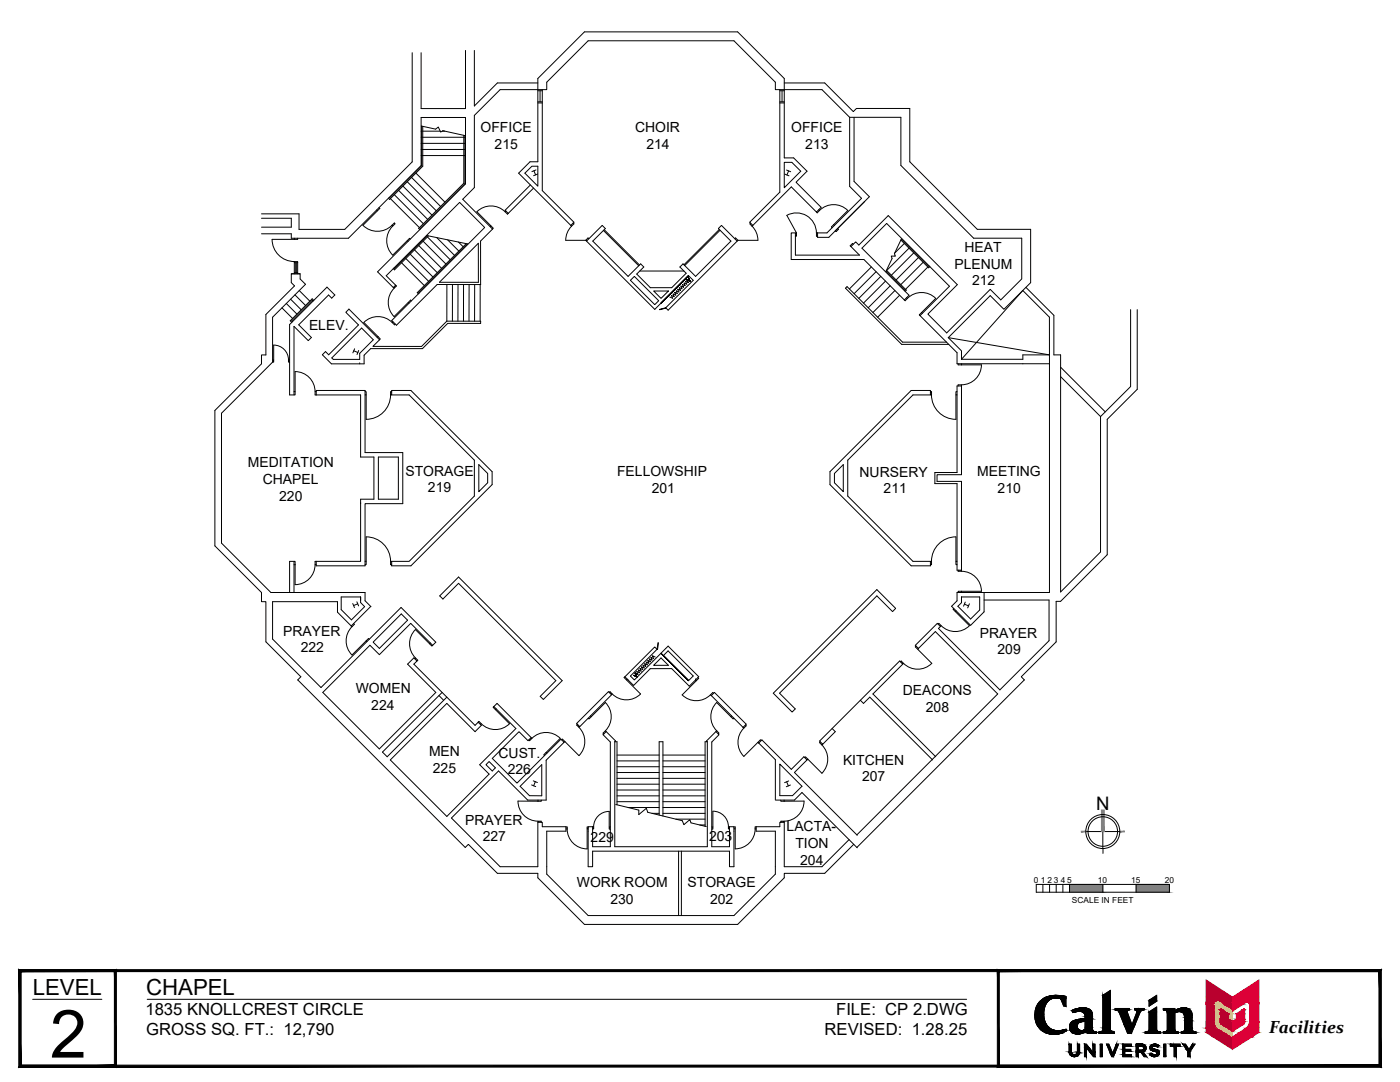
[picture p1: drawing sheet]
<svg xmlns="http://www.w3.org/2000/svg" width="279mm" height="216mm" viewBox="0 0 279 216" stroke-linecap="round" stroke-linejoin="round" font-family="sans-serif">
<defs><g id="words">
<text font-size="13.3" x="10" y="211">2</text>
<g font-size="4.4">
<text x="6.5" y="198.5">LEVEL</text>
<text x="29.2" y="198.5">CHAPEL</text>
</g>
<text font-size="3.7" x="218.8" y="161.6">N</text>
<text font-size="3.5" x="253.3" y="206.2">Facilities</text>
<g font-size="3.3">
<text x="29" y="202.5">1835 KNOLLCREST CIRCLE</text>
<text x="166.9" y="202.5">FILE: CP 2.DWG</text>
<text x="29.2" y="206.6">GROSS SQ. FT.: 12,790</text>
<text x="164.6" y="206.6">REVISED: 1.28.25</text>
</g>
<g font-size="2.8">
<text x="95.9" y="26.4">OFFICE</text>
<text x="98.7" y="29.7">215</text>
<text x="126.7" y="26.4">CHOIR</text>
<text x="129" y="29.8">214</text>
<text x="157.9" y="26.4">OFFICE</text>
<text x="160.7" y="29.7">213</text>
<text x="190.5" y="53.6">PLENUM</text>
<text x="192.5" y="50.3">HEAT</text>
<text x="194" y="56.9">212</text>
<text x="61.7" y="65.8">ELEV.</text>
<text x="49.4" y="93.2">MEDITATION</text>
<text x="80.9" y="94.9">STORAGE</text>
<text x="123.2" y="95.1">FELLOWSHIP</text>
<text x="171.5" y="95.1">NURSERY</text>
<text x="195" y="95.1">MEETING</text>
<text x="52.4" y="96.6">CHAPEL</text>
<text x="55.7" y="99.9">220</text>
<text x="85.4" y="98.2">219</text>
<text x="130.1" y="98.4">201</text>
<text x="176.3" y="98.4">211</text>
<text x="199.1" y="98.4">210</text>
<text x="56.5" y="126.8">PRAYER</text>
<text x="60" y="130.2">222</text>
<text x="195.6" y="127.2">PRAYER</text>
<text x="199.1" y="130.5">209</text>
<text x="71" y="138.3">WOMEN</text>
<text x="74.1" y="141.6">224</text>
<text x="180.2" y="138.7">DEACONS</text>
<text x="184.8" y="142.1">208</text>
<text x="85.6" y="150.9">MEN</text>
<text x="86.4" y="154.3">225</text>
<text x="99.5" y="151.2">CUST.</text>
<text x="101.3" y="154.5">226</text>
<text x="168.2" y="152.6">KITCHEN</text>
<text x="172" y="155.9">207</text>
<text x="92.8" y="164.6">PRAYER</text>
<text x="96.4" y="167.9">227</text>
<text x="117.9" y="167.9">229</text>
<text x="141.5" y="167.9">203</text>
<text x="157" y="165.9">LACTA-</text>
<text x="158.7" y="169.2">TION</text>
<text x="159.7" y="172.5">204</text>
<text x="115.1" y="177">WORK ROOM</text>
<text x="137.2" y="177">STORAGE</text>
<text x="121.8" y="180.3">230</text>
<text x="141.7" y="180.3">202</text>
</g>
<g font-size="1.7">
<text x="206.3" y="176.2">0</text>
<text x="207.7" y="176.2">1</text>
<text x="209" y="176.2">2</text>
<text x="210.3" y="176.2">3</text>
<text x="211.7" y="176.2">4</text>
<text x="213" y="176.2">5</text>
<text x="219.1" y="176.2">10</text>
<text x="225.8" y="176.2">15</text>
<text x="232.5" y="176.2">20</text>
<text x="213.9" y="180.1">SCALE IN FEET</text>
</g>
</g></defs>
<!-- layer: 0 -->
<g fill="none" stroke="#000" stroke-width=".2">
<path d="M206.8 176.5h26.6v1.5h-26.6zM208.1 176.5v1.5M209.5 176.5v1.5M210.8 176.5v1.5M212.1 176.5v1.5M213.4 176.5v1.5M216.7 165.9h6.8M220.1 165.9v3.4M220.1 176.5v1.5M226.7 176.5v1.5"/>
<circle cx="220.1" cy="165.9" r="3.4"/>
<circle cx="220.1" cy="165.9" r="2.95"/>
</g>
<g fill="#808080" stroke="#808080" stroke-width=".2">
<path d="M219.8 161.6v4.3h.6zM219.8 161.6h.6v4.3z"/>
<path d="M223.5 165.9v.1l.9-.1zM223.5 166l.9-.1v.1z"/>
<path d="M220 169.3l.2 .9v-.9zM220 169.3l.2 .9h-.2z"/>
<path d="M215.8 166h.9v-.1zM215.8 165.9h.9l-.9 .1z"/>
<path d="M226.7 176.5l6.7 1.5v-1.5zM226.7 176.5l6.7 1.5h-6.7z"/>
<path d="M213.4 176.5l6.7 1.5v-1.5zM213.4 176.5l6.7 1.5h-6.7z"/>
</g>
<!-- layer: A-WALL-FULL -->
<g fill="none" stroke="#000" stroke-width=".2">
<path d="M82.3 10.5v21.8l-13.5 13.5h-9.1v-3.1h-7.5M92.9 10.1v11.6h-8.9v-11.2M94.7 10.1v11l4.6-4.5h8M107.3 18.1h.9M107.8 18.1v2.2M108.2 17.9v20.1l6.3 6.3-.6 .7M155.6 18.1h.9M155.6 17.9v20.4l-6 6 .7 .7M156.1 18.1v2.2M156.5 16.6h8.1l5.7 5.7 .6-.7h10.7v10.7l13.4 13.5h10.7v10.6l-5.3 5.3-2.8-2.7-8.3 8.4M77.9 39.6l5.8 5.8M78.7 38.9l5.8 5.7"/>
<path d="M79.6 38l5.8 5.8M80.4 37.1l5.8 5.8M81.3 36.3l5.8 5.8M82.1 35.4l5.8 5.8M83 34.5l5.8 5.8M84 29.8h8.9M84 31h8.9M84 26.2h3.9M84 27.4h8.9M84 28.6h8.9M84.1 25.1l2.8 .7 .6-.5 .4 1.1 .5-.3 4.4 1v9.6l-8.9 8.9v.1M84.1 25.2v7.9l-6.3 6.4-.1-.1"/>
<path d="M84.4 25.2v8l-6.6 6.6-.3-.3M88.3 26.2h.5M92.6 27v9.6l-9.1 9 .3 .2M104.8 34.6l1.4-1.4h1.1v3.9zM105.9 36.9l-5.1 5.1 .6 .6M106.5 37.5l-5.1 5.1M106.6 34.1l.3 .8M107 33.9l-.8 .3M107.3 34.7l-.8 .4M107.3 20.3h.9M107.3 20.5h.9M155.6 20.3h.9"/>
<path d="M155.6 20.5h.9M156.5 32.4h1.5l1.8 1.8-3.3 3.3zM156.6 34.7l.9 .4M157 33.9l.8 .4M157.4 34.1l-.4 .8M169.6 23.4l-5.6-5.5h-9.3v-1.5l-8.2-8.3h-29.1l-8.3 8.3v1.5h-9.3l-5.1 5.1v14.4l-2.3 2.4 5.9 5.9M169.6 23.4h10.2v9.6l14.5 14.5h9.6v8.2l-4.2 4.1-2.1-2.1-8.7 8.7-3.7-3.7 5.9-5.9-13.8-13.8-5.9 5.9-.6-.6-1 .9M169.6 23.4v13.8l2.3 2.4-6.9 6.9h-2.1M170.4 23.4v12.8l3.1 3.1-8.1 8.1h-2.2v-.9M52.2 43.6h5.9v1.7h-5.9M52.2 46.7h5.9v.8h11.4l14.5-14.5v-9.6h8.9v13.3l-17.5 17.5 3.1 3.2M54.3 47.8a4.4 4.4 0 0 0 4.4 4.4"/>
<path d="M58 59.7l2.1 2.1M58.1 54.6h1.8M58.7 52.4v-.2h.7v.2M58.7 47.5v.3M58.7 52.4v2.2M58.7 54.4h.7M58.7 52.4h.7M58.9 58.8l2.1 2.1M59 52.4v2M59.1 52.4v2M59.4 47.5v.3h-5.1M59.4 52.4v2.2"/>
<path d="M59.7 58l2.1 2.1M62.6 59.9l-.3-.3-4.4 4.4 .3 .3M75.2 41.9l.1 .2-2.9 2.9a4.1 4.1 0 0 0 5.8 0M75.6 41.4l.2 .2-.5 .5M78.2 45l.5-.5 .2 .1-.5 .5zM78.4 45.1a4.1 4.1 0 0 0 0 5.8l3.3-3.4 .2 .2M78.6 57.5a4 4 0 0 0 0 5.7l3.3-3.3 .2 .1M80.1 52.4l4.6 4.6M81 51.6l4.5 4.5M81.3 48l.1 .2M81.9 50.7l4.5 4.6M82.7 49.9l4.6 4.5"/>
<path d="M83.6 49l4.5 4.5M84.4 48.1l4.6 4.6M85.2 47l8.2 1.7M85.2 47l-6.5 6.5h-.1M85.3 47.3l4.5 4.5M85.5 47.1l-6.8 6.7-.2-.2M87.2 47.4l3.5 3.6M89.2 56.8v7.3M89.3 47.9l2.3 2.2M90.3 56.8v7.3M91.4 56.8v7.3M91.5 48.3l.9 .9"/>
<path d="M92.5 56.8v7.3M93 48.6l-9.7 9.8 .2 .2M93.3 48.7l-9.7 9.7 .1 .1M93.6 56.8v7.3M94.7 56.8v7.3M95.2 42.3a4 4 0 0 1 5.6 0M95.2 42.3l2.8 2.8-.2 .1M95.5 48.5v7.8h-7.8zM95.8 56.8v7.3M95.9 56.8h-8.7l-8.1 8.1-.9-.9 18.5-18.6-5-5-14.6 14.6 1.9 1.9-.5 .5 .1 .1 .5-.4-.1-.2M98 45.1l.5 .5-.2 .1M98.3 45.7l-2.4 2.4v8.7"/>
<path d="M101 42.1l-.2 .2 .5 .4 .1-.1M114.1 45.1l-.9 1.3-.3 1.5 4 .1M114.4 44.5l.1 .2-.4 .4-10.6-10.5 2.3-2.3h1.5v-16.6l9.3-9.3h30.6l9.3 9.3v15.8h1.9l2.7 2.7-2.2 2.2 5 5-1 .9-5-5-7.8 7.8-.5-.4 .2-.2M116.9 48l.2 .1 3.1-3.1 .6 .6-2.5 2.5 7 7 2.6-2.4 .6 .6-1.4 1.4 2.7 2.7h4.3l2.8-2.9-1.2-1.2 .6-.6 2.5 2.4 7.1-7-2.5-2.5 .6-.6 3.1 3.1M117.1 48.1l13.6 13.6 6.7-6.7M117.5 47.6l-.1-.1-.5 .5M120.4 46l7.1 7M120.6 45.8l7 7.1M126.6 55.1l4.9 4.9-.8 .8-4.9-4.9zM127.7 54.1h8.8M130.5 58.1h2.9l-1.5 1.4zM137 55.8l.7 .3-.7-.3 .7 .3-.7-.3 .7 .3-.7-.3 .7 .3-.3-.7 .3 .7-.7-.3 .7 .3-.3-.7 .3 .7-.3-.7 .3 .7-.3-.7 .3 .7-.3-.7 .3 .7z"/>
<path d="M137.4 55l-5.5 5.5M137.4 55l.9 .9-5.4 5.5M137.4 55.4l.3 .7-.6-.3M137.4 55.5l.3 .6-.6-.3 .3 .6-.6-.3 .3 .6-.6-.2 .2 .5-.5-.2 .2 .5-.5-.2 .2 .5-.5-.2 .2 .6-.6-.3 .3 .6-.6-.3 .3 .6-.6-.3 .3 .6-.6-.3 .3 .6-.6-.2 .2 .5-.5-.2M143.5 45.8l-7 7M143.7 46l-7 7M146.7 47.6l.1-.1 .5 .5M147.3 48l-14 13.9-.4-.5M150.1 45.1l.9 1.3 .3 1.5-4 .1M158.7 47.1v3.8h12.8l-1.7-1.7M158.7 46.5h.3M159 46.5v.6h-.3v-.6h-.8v5.3h14.5l8.2 8.2 .5-.5-.2-.1"/>
<path d="M162.9 46.5a4 4 0 0 0-5.9-3.5l2 3.5M162.9 46.5v.6h.3M163.4 41.8l.2 .2-.5 .5-.2-.2M163.6 42a4 4 0 0 1 5.6 0l-2.8 2.8M166.4 44.8l-.5 .5 .2 .1M166.4 44.8l.1 .2M167.2 45.6l.1 .2-.4 .4-.2-.1M168.7 57.5l.3-.3 11.1 11.1h8.8M168.7 57.5l11.2 11.2h9.4M170.3 48.7l-.2-.1-.4 .4 .1 .2M173.9 53.3l-4.4 4.4M174.8 54.2l-4.3 4.4"/>
<path d="M175.8 55.1l-4.4 4.4M176.7 56.1l-4.4 4.4M176.8 54.2l3.8 3.7-.1 .1M176.9 53.9l4 4-.3 .2M177.7 57l-4.4 4.4M178.6 58l-4.4 4.4M179.5 58.9l-4.3 4.4M179.8 47.9l5.5 5.5 .3-.2M179.9 47.7l5.4 5.4 .1-.1M179.9 47.6l-1.4 3 .2 .5h-.8l.1 .5-1.2 2.6M180.5 59.8l.9-.9-9.4-9.4 5-4.9 12.5 12.5-5.9 5.9M180.5 48.6l-1.9 1.9"/>
<path d="M181.1 59.5a4 4 0 0 1 5.6 0l-2.8 2.9M181.4 49.5l-4.4 4.5M182.4 50.5l-4.5 4.4M183.3 51.4l-4.5 4.5M184.2 52.3l-4.4 4.5M185.2 53.3l-4.5 4.4M204.7 57.3l5.6 5.6v7.9h1.4v47.3l7.9-8v-27M54.4 72.3v-9l6.6-6.6-1.1-1v-1.1h-1.8v1.8l.7 .6-5.7 5.7v8.1h-.9v1.8l-9.3 9.3v27l9.3 9.3v1.9h.9v8l6.9 6.9-.6 .7 33.4 33.4 .7-.6 5.8 5.8h8v.9l9.3 9.3h30.6l9.3-9.3v-.9h8.1l5.8-5.8M54.4 71.8h.2v.5h-.2M54.4 72.3l-10.2 10.2v25.9l9.9 9.8h18.8v1.7l1.1 1.2M56.3 61.4l2.1 2.1M57.1 60.6l2.2 2.1"/>
<path d="M57.6 71.8a2.96 2.96 0 0 0-3-2.9v2.9M57.8 71.8h-.2v.5h.2M58.9 78.1v.7h-1.1v-14l7.5-7.5 1.5 1.6-.6 .6-.6-.6-6 5.9 2.5 2.5-.6 .7-2.8-2.9v13.7M62.5 60.1l-.2-.2-4.1 4.1 .2 .2M62.9 78.1a4 4 0 0 0-4-4v4h-.2M63.1 78.8v-.9h9.8v12.4h7.5v10.2h-7.5v12.4h-9.8v-.9M63.1 78.1h-.2v.7h9.1v12.4h2.6v8.4h-2.6v12.4h-8.9M70.6 70l.8 .3M70.8 69.6l-.4 .8M71.6 69.9l-.4 .8M71.8 72.6h.1M72.2 65.5l2.3 2.3-2.7 2.7v1.2h-5.3l-.3-.3z"/>
<path d="M72.6 64.3a4 4 0 0 1 5.7 0M72.6 64.3l2.8 2.9M72.9 78.1h.2v.7h-.2M75.4 67.2l.5 .4-.2 .2M75.4 67.2l-.1 .1M77.9 78.8a4.9 4.9 0 0 1-4.8 4.9v-4.9M78.2 78.8h3.5l13 13v7.2l-13 13h-3.5M78.2 78.1h-.3v.7h.3v-.9h3.8l16.2 16.2v2.6l-16.2 16.2h-3.8v-.9h-.3v.7h.3M78.4 64.2l-.1 .1 .4 .5 .2-.1M81.5 60.4l.1 .1M89.2 64.1l-5.1 5h-9.7l1.3-1.3M89.2 64.1h6.7v.4h-6.5l-5.1 5.1h-10.3l-1.3 1.3v1.7h-6.6l-1.8-1.8 .7-.6 .6 .6 5.9-6-2.5-2.5 .6-.6 6.1 6.1"/>
<path d="M131.6 61.7l1.3-.2zM183.6 63l7.4 7.4v2.2h18.4M183.9 62.4l-.4 .4 .1 .2M183.9 62.4l.2 .1M185.7 78.1h.2v.7h-.2v-.9h-3.9l-16.2 16.2v2.6l16.2 16.2h3.9v-.9h.2v.7h-.2M185.7 78.8h-3.5l-13 13v7.2l13 13h3.5M185.9 78.8a4.9 4.9 0 0 0 4.9 4.9M189.3 67.4l2.6 2.6v1.7M189.3 67.4l20.1 3.4M190.8 78.8v4.9M191 78.1h-.2v.7h.2M191.2 72.6v.2h4.7a4 4 0 0 1-4 4"/>
<path d="M191.2 77v-.2h.7v.2M191.9 77h-.9v17.3h-4.4v2.2h4.4v17.3h.9v.2h-.7v-.2M191.9 77v17.7h-4.9v1.4h4.9v17.7M191.9 72.6v.2M204.1 72.6h.1M209.4 70.8v47.4h-18.4v1.7l-1.1 1.1 3.8 3.8 2.7-2.7v-3.9M209.4 70.8h-5.3v.9h-12.2M209.4 70.8v-7.5l-5.3-5.3-12.2 13.7M211.7 73.3l8.9 8.9M225.6 61.8v15.3l-6 6-7.9-7.9M227 61.8v15.9l-6 6v27l-9.3 9.3h-.9v8.1l-7 6.9 .6 .7M75.5 91.2h4v8.4h-4z"/>
<path d="M95.6 92.7l1.7 1.8v1.8l-1.7 1.8zM166.5 94.5l1.8-1.8v5.4l-1.8-1.8zM58.7 112v6.2M58.7 112.7h.2M58.9 112.7v-.7h-1.1v6.2M62.9 112.7a4 4 0 0 1-4 4v-4M63.1 112h-.2v.7h.2M68.1 119.1h3.9v1.1l.8 .9-2.7 2.6-2-2.1zM72 100.5h.1M72.9 112h.2v-4.9a4.9 4.9 0 0 1 4.8 4.9M73.1 112v.7h-.2M91.5 115.1l20.7 20.7-3.8 3.8-.6-.7 3.1-3.1-19.4-19.4-3.1 3.1-.6-.6z"/>
<path d="M175 117.6l3.8 3.8-.7 .6-3.1-3.1-19.4 19.4 3.1 3.2-.6 .6-3.8-3.8zM190.8 107.1a4.9 4.9 0 0 0-4.9 4.9M190.8 107.1v4.9M191 112h-.2v.7h.2M191.9 114a4 4 0 0 1 4 4h-4M191.9 118h-.7v.2M191.9 119.1h3.6v2.6l-1.8 1.8-2.5-2.5 .7-.7zM191.9 118v.2M196.4 119.7h13v8.1l-9.9 9.9-12.2-12.3 .5-.5-.4-.5-.2 .1M70.1 124.9l-2.7-2.7v-2.1h-13v7.4l9.7 9.7 15.9-16 7 6.9-.8 .8-.5-.5M70.2 125.1a4 4 0 0 0 0 5.6l2.9-2.8M70.4 120.4l.3 .8"/>
<path d="M70.6 124.4l.1 .2-.4 .5-.2-.2M71.2 120.1l.4 .8M71.4 120.5l-.8 .3M73.7 127.6l-.2-.2-.4 .5 .1 .1M74 121l-3.9 3.9M80.1 122.5l1.2 1.3-5.6 5.6-1.2-1.3zM82.8 131.4l.1-.1 .5 .4-.2 .2M85.7 128.4l-2.8-2.8a4 4 0 0 0 0 5.7M85.9 128.3l-.2 .1M86.3 128.8l-4.3-4.4-6.3 6.2-1.9-1.8-9.4 9.4 11.3 11.2 11.3-11.2-5.7-5.7 1.3-1.2 .6 .6-.6 .6 12.2 12.2 .6-.6 .7 .6-1.3 1.3-5.6-5.6-11.3 11.2 11.3 11.3 8.4-8.4-1.9-1.9 7.3-7.2-4.4-4.4 .6-.6 6.8 6.8M87.6 138.8l.9 .9M88.2 138.2l-11.9 11.9 1 .9 11.9-11.9"/>
<path d="M121.6 138.2l.1-.2 .5 .5-.2 .1-.6-.6-6.3 6.4 .6 .6-.2 .1-.4-.4 .1-.2M122 138.6l-6.3 6.4M124.7 135l-.1 .2 .4 .5M125.2 135.5l-.2 .2 2.8 2.8a4 4 0 0 1-5.6 0M125.3 135.7h.1M126.5 134.8l.6 .3M126.8 134.3l.2 .6-.2-.6 .5 .3M129.7 133.4h4.3l3.6 3.5 1.2-1.2M129.8 133.4l-3.4 3.4-1.7-1.8M130.5 132.8l1.4-1.5 1.5 1.5zM130.8 131.1l-.6-.2 .3 .5-.6-.2 .2 .5-.5-.2 .2 .5-.5-.2 .2 .6-.5-.3 .2 .6-.6-.3 .3 .6-.6-.3 .3 .6-.6-.3 .3 .6-.6-.2 .3 .5-.6-.2 .2 .5-.5-.2 .2 .6-.5-.3 .2 .6M131.1 129.6l-.4-.5-6 5.9"/>
<path d="M131.1 129.6l-5.3 5.3 .8 .8 6.7-6.8 6.1 6.1-.6 .7M131.3 128.2l-.2 1.4M131.4 128.3l-.3 1.3M131.9 130.4l5.5 5.4zM132.4 130.8l.9-.9 5 5-.9 .9M138.8 135.7h.1M139 135.8l-2.9 2.8a4 4 0 0 0 5.7 0M139.3 135.2l.1 .2-.4 .4-.2-.1M141.9 138.8l.7-.6 6.3 6.3-.6 .7M142 138.8l6.3 6.3M142.4 138.3l-.1-.1-.5 .5 .1 .1M171.7 139.7l.6 .7 1.3-1.3 12.5 12.5"/>
<path d="M179.7 132.1l.2-.2 .4 .5-.1 .1-.7-.6-15.9 16 .6 .6 2.5-2.5-.6-.6M180.2 132.5l-6 6 12.5 12.5M182.8 128.9l-.1 .2 .4 .5M183.3 129.4l-.2 .2 2.9 2.8a4 4 0 0 1-5.7 0M187.7 125l-.6-.6-4.4 4.4 .6 .6 3.4-3.4 12.4 12.5-28.1 28.1M190.3 121.4l-.1 .2 .5 .4M190.7 122l2.8 2.8a4 4 0 0 1-5.7 0M190.8 121.9l-.1 .1M192.5 120.6l.8 .3M192.6 120.1l-.3 .9M193.5 120.5l-.4 .8M204.4 135.7l-33.4 33.4"/>
<path d="M95.4 144.1l.2-.2 .5 .5-.2 .2M96 144.4a4 4 0 0 0 5.7 0M97.6 152l1.3 1.2-.7 .6-1.2-1.2zM98.6 141l-.2 .1 .5 .5M98.9 141.6l2.8 2.8M99 141.4l-.1 .2M103.8 156.9l4.3-4.3v6.2h-2.4zM105.5 147.6l.2 .2 .5-.5-.2-.1-.6 .6-1.8-1.8-5.4 5.3 5 5 8.8-8.8 .6 .6-3.6 3.6v7.9h-3.7l-5.8-5.8-9.4 9.4 9.7 9.7h7.5v-8.8M106.1 156.6l.8 .4M106.2 147.3a4 4 0 0 1 5.6 0l-2.8 2.8M106.4 155.8l.9 .3M106.8 156l-.3 .8"/>
<path d="M107.4 159.9l-4-.1a4 4 0 0 0 3.9 4.1M107.4 159.6v.3M108 159.7v.2h-.6M109 150.1l-.5 .5 .2 .2M109 150.1l.1 .2M112.1 147.6l.2-.1 .4 .5M112.7 148l-.1 .1M115.5 145.1a4 4 0 0 1 0 5.7l-2.8-2.8M117.8 142.8l.2 .2M118 143l2.8-2.8a4 4 0 0 1 0 5.6M118 143l-.5 .5-.1-.2M120.5 146.5l-.1-.2 .4-.5 2.1 2-.2 .2"/>
<path d="M121 146l-.6 .6 1.4 1.5v20.9h-3.5v-4M122.7 148v21h18.5v-21M122.7 148h.4v12.6M123.1 160h8.5M123.1 158.8h8.5M123.1 157.6h8.5M123.1 156.5h8.5M123.1 155.3h8.5M123.1 154.1h8.5M123.1 153h8.5M123.1 151.8h8.5M123.1 150.7h8.5"/>
<path d="M132.3 160h8.4M132.3 158.8h8.4M132.3 157.6h8.4M132.3 156.5h8.4M132.3 155.3h8.4M132.3 154.1h8.4M132.3 153h8.4M132.3 151.8h8.4M132.3 150.7h8.4M142.9 146l.6 .6-1.5 1.5v20.9h3.6v-4M143 145.8l.5 .5-.2 .2M143 145.8l-2 2 .2 .2h-.5v16.9"/>
<path d="M145.8 143l-2.8-2.8a4 4 0 0 0 0 5.6M145.8 143l.5 .5 .2-.2M146 142.8l-.2 .2M148.4 145.3a4 4 0 0 0 0 5.6l2.9-2.8 .1 .2M148.8 144.7l.1 .1-.4 .5-.2-.2M151.4 148.3l.7-.7 5.8 5.9 2.5-2.5 .7 .6-2.6 2.5 12.6 12.6M151.4 148.3l3.3 3.3v8M151.9 147.8l-.2-.2-.4 .5M154.9 159.6h3.6l1.6-1.5 11 11.1M155.6 152.5l4.5 4.4-1.9 1.9h-2.6zM155.8 159.7v.2h.7M156.5 159.9l4-.1a4 4 0 0 1-4 4.1"/>
<path d="M156.5 159.6v.3M157 156l.3 .8M157.4 155.8l-.8 .4M157.7 156.6l-.8 .4M160.6 151.2l.1-.2 .5 .5M161.2 151.5l2.8 2.8M161.2 151.5l-.1 .1M163.7 148l-.1 .2 .4 .5 .2-.2M164 148.7a4 4 0 0 1 0 5.6M108 164.1v-.2h-.7v.2h.9v.9h4.7v.9h-3.8v8.5l8.3 8.3h29.1l8.2-8.3v-8.5h-3.8v-.9h4.7v-.9h.9v-.2h-.6v.2M112.9 165h.3v.4M112.9 165.4h.3"/>
<path d="M113.2 165.4a4 4 0 0 0 4 4v-4M117.4 165h-.2v.4h.2M118.3 165h-.9v7.9h.9v-3.1h27.3v3.1h.9v-7.9h-.9M118.3 165h.2v.4h-.2M118.5 165a3.1 3.1 0 0 1 3.1-3.1v3.1M121.8 165h-.2v.4h.2M122.9 160.5l4.6 1.1v.9l1.5-1.2 .3 .8 6.9 1.7 .3 .7 1.2-1 .2 .7 3 .7M125.3 161.1h6.3M130.1 162.3h1.5M131.6 162.6v-14.6h.7v14.8M132.3 162.3h8.4M132.3 161.1h8.4"/>
<path d="M134.9 163.4h5.8M135.4 169.8v12.9M136 169.8v12.9M139.7 164.6h1M142 165h.3v.4h-.3M142.3 161.9a3.1 3.1 0 0 1 3.1 3.1M142.3 161.9v3.1M145.6 165h-.2v.4h.2M146.5 165h.2v.4h-.2M150.7 165.4a4 4 0 0 1-4 4v-4M150.7 165.4h.2M150.9 165h-.2v.4"/>
<path d="M156.5 164.1v8.8h7.5l5.4-5.4"/>
</g>
<!-- layer: A-TITL -->
<g fill="#000" stroke="#000" stroke-width=".2">
<path d="M210.5 198.6h.3zM220.1 198.6l1.5-1v1zM229.3 199.6h1.5v.2zM229.3 199.6l1.5-1v1zM210 206.4h.8zM212.5 205.5h.3zM214.1 202h.2zM214.2 210.8h.5zM214.8 210.4h.5zM214.9 206.3h.5zM216 201.9h1.9zM216 201.1h.4z"/>
<path d="M216.7 206h2.1zM220 205.7h1.7zM220.1 205.6h1.5zM229.2 205.8h1.7zM229.2 205.7h1.7zM230.3 208.4h.4zM230.8 210h.5zM229.3 201.9l1.5-1v1zM234.5 201.7h3.1zM236.2 201.1h.3z"/>
<path d="M207.5 199.9l1.5 .1 .1-.1zM207.5 199.9l1.5 .1h-1.6z"/>
<path d="M207.6 199.8h1.5zM207.5 199.9h1.6z"/>
<path d="M207.7 199.7l1.4 .1 .2-.1zM207.7 199.7l1.4 .1h-1.5z"/>
<path d="M207.8 199.6h1.5zM207.7 199.7h1.6z"/>
<path d="M208 199.5l1.3 .1 .2-.1zM207.8 199.6l.2-.1 1.3 .1z"/>
<path d="M208 199.4h1.6zM208 199.5h1.5z"/>
<path d="M208.1 199.3h1.7zM208 199.4h1.6z"/>
<path d="M208.3 199.2l1.5 .1 .2-.1zM208.1 199.3l.2-.1 1.5 .1z"/>
<path d="M208.3 199.2h1.8zM208.3 199.2h1.7z"/>
<path d="M208.4 199.2h1.9zM208.3 199.2h1.8z"/>
<path d="M208.5 199.1h2zM208.4 199.2h1.9z"/>
<path d="M208.5 199.1h2.3zM208.5 199.1h2.3z"/>
<path d="M208.5 199.1h2.3zM208.5 199.1h2z"/>
<path d="M210.8 199.1h1.9zM210.8 199.1h1.9z"/>
<path d="M210.5 198.6h.8zM210.2 198.6h1.1z"/>
<path d="M210.2 198.6h1.1zM210.2 198.6h1.1z"/>
<path d="M210.2 198.6l1.5 .1zM210 198.7h1.7z"/>
<path d="M210 198.7h1.8zM209.9 198.7h1.9z"/>
<path d="M209.9 198.7h2.3zM209.6 198.7h2.6z"/>
<path d="M209.6 198.7l2.8 .1zM209.5 198.8h2.9z"/>
<path d="M209.5 198.8h3.2zM209.2 198.8h3.5z"/>
<path d="M209.2 198.8l3.5 .1zM209.1 198.9h3.6z"/>
<path d="M209.1 198.9h3.6zM209.1 198.9h3.6z"/>
<path d="M209.1 198.9l3.6 .1zM208.8 199h3.9z"/>
<path d="M208.8 199l3.9 .1v-.1zM208.6 199.1l.2-.1 3.9 .1z"/>
<path d="M208.6 199.1h4.1zM208.5 199.1h4.2z"/>
<path d="M210.8 199.1l1.9 .1zM210.8 199.1l1.9 .1z"/>
<path d="M211.1 199.2h1.6zM211.1 199.2h1.6z"/>
<path d="M211.4 199.2l1.3 .1zM211.4 199.2l1.3 .1z"/>
<path d="M211.7 199.3l1 1.5v-1.5zM211.7 199.3l1 1.5h-.4z"/>
<path d="M220.1 198.6l1.5 6.3v-6.3zM220.1 198.6l1.5 6.3h-1.5z"/>
<path d="M229.3 199.6v.2h1.5zM229.3 199.8h1.5l-1.5 1z"/>
<path d="M3.8 212.9l271.4-.4h-271zM3.8 212.9l271.4-.4 .4 .4zM275.2 193.9v18.6l.4 .4zM275.2 193.9l.4-.4v19.4zM4.2 193.9h271l.4-.4zM3.8 193.5h271.8l-271.4 .4zM3.8 193.5l.4 19v-18.6zM3.8 193.5l.4 19-.4 .4z"/>
<path d="M3.8 212.9l19-.4h-18.6zM3.8 212.9l19-.4 .4 .4zM22.8 193.9v18.6l.4 .4zM22.8 193.9l.4-.4v19.4zM4.2 193.9h18.6l.4-.4zM3.8 193.5h19.4l-19 .4zM3.8 193.5l.4 19v-18.6zM3.8 193.5l.4 19-.4 .4z"/>
<path d="M199.4 212.5l-.4 .4 76.2-.4zM199 212.9l76.2-.4 .4 .4zM275.2 193.9v18.6l.4 .4zM275.2 193.9l.4-.4v19.4zM199.4 193.9h75.8l.4-.4zM199 193.5h76.6l-76.2 .4zM199 193.5l.4 19v-18.6zM199 193.5l.4 19-.4 .4z"/>
<path d="M206.6 201.9l1.7 .2v-.2zM206.6 201.9l1.7 .2h-1.7z"/>
<path d="M206.6 202.1l1.7 .2v-.2zM206.6 202.1l1.7 .2h-1.8z"/>
<path d="M206.5 202.3l1.8 .2v-.2zM206.5 202.3l1.8 .2h-1.8z"/>
<path d="M206.5 202.5l1.8 .1v-.1zM206.5 202.5l1.8 .1h-1.8z"/>
<path d="M206.5 202.6l1.8 .3v-.3zM206.5 202.6l1.8 .3h-1.8z"/>
<path d="M206.5 202.9l1.9 .1-.1-.1zM206.5 202.9l1.9 .1h-1.9z"/>
<path d="M206.6 201.7l1.7 .2v-.2zM206.6 201.7l1.7 .2h-1.7z"/>
<path d="M206.5 203l1.9 .2v-.2zM206.5 203l1.9 .2h-1.8z"/>
<path d="M206.6 201.5l1.7 .2 .1-.2zM206.6 201.5l1.7 .2h-1.7z"/>
<path d="M206.7 201.4h1.7zM206.7 201.4l1.7 .1z"/>
<path d="M206.6 203.2l1.8 .2v-.2zM206.6 203.2l1.8 .2h-1.8z"/>
<path d="M206.6 203.4l1.9 .2-.1-.2zM206.6 203.4l1.9 .2h-1.8z"/>
<path d="M206.7 201.2l1.7 .2v-.2zM206.7 201.2l1.7 .2h-1.7z"/>
<path d="M206.8 201.1h1.6zM206.8 201.1l1.6 .1z"/>
<path d="M206.7 203.6l1.8 .2v-.2zM206.7 203.6l1.8 .2h-1.8z"/>
<path d="M206.8 200.9l1.6 .2 .1-.2zM206.8 200.9l1.6 .2h-1.6z"/>
<path d="M206.7 203.8l1.9 .1-.1-.1zM206.7 203.8l1.9 .1h-1.9z"/>
<path d="M206.9 200.8l1.6 .1v-.1zM206.9 200.8l1.6 .1h-1.7z"/>
<path d="M206.7 203.9l2 .2-.1-.2zM206.7 203.9l2 .2h-1.9z"/>
<path d="M207 200.6l1.5 .2 .1-.2zM207 200.6l1.5 .2h-1.6z"/>
<path d="M207 200.5h1.7zM207 200.5l1.6 .1z"/>
<path d="M206.8 204.1l1.9 .1zM206.8 204.1l1.9 .1z"/>
<path d="M206.8 204.2l2 .1-.1-.1zM206.8 204.2l2 .1h-1.9z"/>
<path d="M207.2 200.3l1.5 .2 .1-.2zM207.2 200.3l1.5 .2h-1.7z"/>
<path d="M206.9 204.3l2 .2-.1-.2zM206.9 204.3l2 .2h-1.9z"/>
<path d="M207.2 200.3h1.6zM207.2 200.3h1.6z"/>
<path d="M207 204.5l1.9 .1zM207 204.5l1.9 .1z"/>
<path d="M207 204.6l2.1 .2-.2-.2zM207 204.6l2.1 .2h-2z"/>
<path d="M207.3 200.1l1.5 .2 .1-.2zM207.3 200.1l1.5 .2h-1.6z"/>
<path d="M207.4 200h1.6zM207.4 200l1.5 .1z"/>
<path d="M207.1 204.8h2zM207.1 204.8h2z"/>
<path d="M207.1 204.8l2.2 .2-.2-.2zM207.1 204.8l2.2 .2h-2z"/>
<path d="M207.3 205l2.1 .1zM207.3 205l2.1 .1z"/>
<path d="M207.4 205.1l2.1 .1zM207.4 205.1l2.1 .1z"/>
<path d="M207.4 205.2l2.4 .1-.3-.1zM207.4 205.2l2.4 .1h-2.2z"/>
<path d="M207.6 205.3h2.2zM207.6 205.3h2.2z"/>
<path d="M207.6 205.3l2.4 .2-.2-.2zM207.6 205.3l2.4 .2h-2.3z"/>
<path d="M210 206.4h.7zM210.1 206.4h.6z"/>
<path d="M207.7 205.5h2.6zM207.7 205.5h2.6z"/>
<path d="M207.8 205.5l2.6 .1zM207.8 205.5l2.6 .1z"/>
<path d="M207.9 205.6h2.7zM207.9 205.6h2.7z"/>
<path d="M207.9 205.6l3 .1zM207.9 205.6l3 .1z"/>
<path d="M208 205.7h3.2zM208 205.7h3.2z"/>
<path d="M209.8 206.3h1.3zM209.8 206.3l1 .1z"/>
<path d="M209.6 206.3h1.6zM209.6 206.3h1.5z"/>
<path d="M209.4 206.3h2zM209.4 206.3h1.8z"/>
<path d="M209.2 206.2h2.4zM209.2 206.2l2.2 .1z"/>
<path d="M209.1 206.2h2.6zM209.1 206.2h2.5z"/>
<path d="M208.8 206.1h3.1zM208.8 206.1l2.9 .1z"/>
<path d="M208.8 206.1h3.2zM208.8 206.1h3.1z"/>
<path d="M208.5 206l3.5 .1 .3-.1zM208.5 206l3.5 .1h-3.2z"/>
<path d="M208.2 205.8l4.1 .2 .3-.2zM208.2 205.8l4.1 .2h-3.8zM208.5 206h3.8zM208.5 206h3.8z"/>
<path d="M208.2 205.8h4.4zM208.2 205.8h4.4z"/>
<path d="M212.5 205.5h.3zM212.2 205.5h.6z"/>
<path d="M212.2 205.5l.6 .1zM212 205.6h.8z"/>
<path d="M212 205.6h.8zM211.6 205.6h1.2z"/>
<path d="M211.6 205.6l1.2 .1zM211.2 205.7h1.6z"/>
<path d="M211.2 205.7h1.6zM211.2 205.7h1.6z"/>
<path d="M208 205.7l4.6 .1 .2-.1zM208 205.7l4.6 .1h-4.4z"/>
<path d="M213.4 208.3l.4 1.6v-1.6zM213.4 208.3l.4 1.6h-.4z"/>
<path d="M213.4 209.9h.4zM213.4 209.9h.4z"/>
<path d="M213.4 209.9l.4 .1zM213.4 209.9l.4 .1z"/>
<path d="M213.4 210l.5 .1zM213.4 210l.5 .1z"/>
<path d="M213.4 210.1h.5zM213.4 210.1h.5z"/>
<path d="M213.4 210.1l.6 .1zM213.4 210.1l.6 .1z"/>
<path d="M213.5 210.2l.5 .1zM213.5 210.2l.5 .1z"/>
<path d="M213.5 210.3h.5zM213.5 210.3h.5z"/>
<path d="M213.5 210.3l.6 .1zM213.5 210.3l.6 .1z"/>
<path d="M213.5 210.4h.7zM213.5 210.4h.7z"/>
<path d="M214.2 210.8h.3zM214.3 210.8h.2z"/>
<path d="M213.6 210.4h.7zM213.6 210.4h.7z"/>
<path d="M213.6 210.4l.8 .1zM213.6 210.4l.8 .1z"/>
<path d="M213.6 210.5h.8zM213.6 210.5h.8z"/>
<path d="M214.1 202h.3zM214.1 202h.2z"/>
<path d="M214 201.9h.7zM214 201.9l.4 .1z"/>
<path d="M214.1 210.8h.6zM214.1 210.8h.6z"/>
<path d="M214 210.8h.9zM214 210.8h.7z"/>
<path d="M214.9 206.3h.4zM215 206.3h.3z"/>
<path d="M213.9 210.7h1zM213.9 210.7l1 .1z"/>
<path d="M213.5 204.7h1.5zM213.5 204.7h1.5z"/>
<path d="M213.5 204.7l1.5 .2v-.2zM213.5 204.7l1.5 .2h-1.5zM213.5 204.9h1.5zM213.5 204.9h1.5z"/>
<path d="M213.5 204.9l1.5 .2v-.2zM213.5 204.9l1.5 .2h-1.5z"/>
<path d="M215 210h.5zM215 210h.5z"/>
<path d="M213.5 204.5l1.5 .2v-.2zM213.5 204.5l1.5 .2h-1.5z"/>
<path d="M213.5 204.5h1.5zM213.5 204.5h1.5z"/>
<path d="M213.8 210.7h1.2zM213.8 210.7h1.1z"/>
<path d="M213.5 205.1h1.6zM213.5 205.1h1.6z"/>
<path d="M213.5 205.1l1.6 .1v-.1zM213.5 205.1l1.6 .1h-1.6z"/>
<path d="M214 201.8h1.1zM214 201.8l.7 .1z"/>
<path d="M213.6 204.4h1.5zM213.6 204.4h1.5z"/>
<path d="M213.6 204.4l1.4 .1 .1-.1zM213.6 204.4l1.4 .1h-1.5z"/>
<path d="M213.7 210.6h1.4zM213.7 210.6l1.3 .1z"/>
<path d="M213.5 205.2l1.6 .1zM213.5 205.2l1.6 .1z"/>
<path d="M213.5 205.3h1.7zM213.5 205.3h1.7z"/>
<path d="M213.6 204.3h1.5zM213.6 204.3l1.5 .1h-1.5z"/>
<path d="M213.6 204.2h1.6zM213.6 204.2l1.5 .1z"/>
<path d="M213.5 205.3l1.7 .1zM213.5 205.3l1.7 .1z"/>
<path d="M213.7 210.5h1.5zM213.7 210.5l1.4 .1z"/>
<path d="M213.7 204.2h1.5zM213.7 204.2h1.5z"/>
<path d="M213.5 205.4h1.8zM213.5 205.4h1.8z"/>
<path d="M213.6 210.5h1.6zM213.6 210.5h1.6z"/>
<path d="M214.5 210.4h.7zM214.4 210.5h.8z"/>
<path d="M213.5 205.4l1.8 .1zM213.5 205.4l1.8 .1z"/>
<path d="M214.7 210.4h.6zM214.5 210.4h.7z"/>
<path d="M213.7 204.1h1.6zM213.7 204.1l1.5 .1z"/>
<path d="M214.7 210.4h.6zM214.7 210.4h.6z"/>
<path d="M213.8 204.1h1.5zM213.8 204.1h1.5z"/>
<path d="M213.6 205.5h1.8zM213.6 205.5h1.8z"/>
<path d="M214.8 210.3h.5zM214.8 210.4h.5zM214.7 210.4h.6z"/>
<path d="M213.8 204h1.6zM213.8 204.1h1.5z"/>
<path d="M213.6 205.5h1.8zM213.6 205.5h1.8z"/>
<path d="M214.9 210.2h.5zM214.9 210.2l.4 .1h-.5z"/>
<path d="M214.9 210.2h.5zM214.9 210.2h.5z"/>
<path d="M214 201.8h1.4zM214 201.8h1.1z"/>
<path d="M215 210.1h.4zM215 210.1l.4 .1z"/>
<path d="M213.6 205.5l1.9 .1zM213.6 205.5l1.9 .1z"/>
<path d="M215 208.3l.5 1.6v-1.6zM215 208.3l.5 1.6h-.5z"/>
<path d="M215 209.9l.5 .1v-.1zM215 209.9l.5 .1h-.5z"/>
<path d="M215 210l.4 .1 .1-.1zM215 210l.4 .1h-.4z"/>
<path d="M214.7 206.3h.8zM214.7 206.3h.7z"/>
<path d="M214.7 206.3h.8zM214.7 206.3h.8z"/>
<path d="M213.6 205.6h2.1zM213.6 205.6h2.1z"/>
<path d="M213.9 204h1.7zM213.9 204h1.5h-1.6z"/>
<path d="M213.9 203.9h1.7zM213.9 203.9l1.7 .1z"/>
<path d="M214.5 206.2h1.2zM214.5 206.2l1 .1z"/>
<path d="M213.9 203.9h1.8zM213.9 203.9h1.7z"/>
<path d="M213.6 205.6h2.2zM213.6 205.6h2.2z"/>
<path d="M213.6 205.6h2.3zM213.6 205.6h2.3z"/>
<path d="M214.4 206.2h1.4zM214.4 206.2h1.3z"/>
<path d="M214.3 206.2h1.6zM214.3 206.2h1.5z"/>
<path d="M214 203.9h1.9zM213.9 203.9h1.8z"/>
<path d="M214.2 206.1h1.8zM214.2 206.1l1.7 .1z"/>
<path d="M214.1 206.1h2zM214.1 206.1h1.9z"/>
<path d="M214 206.1h2.2zM214 206.1h2.1z"/>
<path d="M214 203.8h2.2zM214 203.9h1.9z"/>
<path d="M213.9 206h2.4zM213.9 206h2.4z"/>
<path d="M213.9 206h2.4zM213.9 206l2.3 .1z"/>
<path d="M216 201.1h.5zM215.8 201.1h.7z"/>
<path d="M215.8 201.1h.8zM215.7 201.1h.9z"/>
<path d="M213.8 205.9h2.7zM213.8 205.9l2.5 .1z"/>
<path d="M214 203.8h2.6zM214 203.8h2.2z"/>
<path d="M215.7 201.1l1.1 .1zM215.4 201.2h1.4zM215.4 201.2h1.4zM215.4 201.2h1.4z"/>
<path d="M213.7 205.8h2.9zM213.7 205.8l2.8 .1z"/>
<path d="M215.4 201.2h1.6zM215.2 201.2h1.8z"/>
<path d="M216.4 208.3l1 .8-.6-.8zM216.4 208.3l1 .8h-1z"/>
<path d="M216.4 209.1l.4 1.8v-1.8zM216.4 209.1l.4 1.8h-.4z"/>
<path d="M215.2 201.2h1.8zM215.1 201.2h1.9z"/>
<path d="M215.1 201.2l2.1 .1zM214.9 201.3h2.3z"/>
<path d="M214.9 201.3h2.4zM214.7 201.3h2.6z"/>
<path d="M214.7 201.3l2.7 .1zM214.5 201.4h2.9z"/>
<path d="M216.8 209.1l1.3 .9-.7-.9zM216.8 209.1l1.3 .9h-.5z"/>
<path d="M214.5 201.4l3 .1zM214.3 201.5h3.2z"/>
<path d="M214.3 201.5h3.3zM214.2 201.5h3.4z"/>
<path d="M214.2 201.5l3.5 .1zM214 201.6h3.7z"/>
<path d="M214 201.6h3.7zM214 201.6h3.7z"/>
<path d="M214 201.6l3.8 .2-.1-.2zM214 201.6l3.8 .2h-3.8z"/>
<path d="M214 201.8h3.8zM214 201.8h3.8z"/>
<path d="M215.4 201.8h2.4zM215.4 201.8h2.4z"/>
<path d="M215.6 201.8l2.2 .1zM215.6 201.8l2.2 .1z"/>
<path d="M215.9 201.9h2zM215.9 201.9h2zM216 201.9h1.9z"/>
<path d="M216 201.9l1.9 .1zM216 201.9l1.9 .1z"/>
<path d="M216.2 202l1.7 .1zM216.2 202l1.7 .1z"/>
<path d="M216.3 202.1h1.6zM216.3 202.1h1.6z"/>
<path d="M216.3 202.1l1.7 .1-.1-.1zM216.3 202.1l1.7 .1h-1.6z"/>
<path d="M216.4 202.2h1.6zM216.4 202.2h1.6z"/>
<path d="M216.4 202.2l1.6 .1v-.1zM216.4 202.2l1.6 .1h-1.5z"/>
<path d="M216.5 202.3l1.5 .1zM216.5 202.3l1.5 .1z"/>
<path d="M216.5 205.2l1.5 .2v-.2zM216.5 205.2l1.5 .2h-1.5z"/>
<path d="M216.5 202.4l1.5 .1zM216.5 202.4l1.5 .1z"/>
<path d="M216.5 202.5l1.5 .2v-.2zM216.5 202.5l1.5 .2h-1.5z"/>
<path d="M216.5 205l1.5 .2v-.2zM216.5 205l1.5 .2h-1.5z"/>
<path d="M215.8 203.3l2.2 .1zM215.5 203.4h2.5z"/>
<path d="M215.5 203.4h2.5zM215.2 203.4h2.8z"/>
<path d="M215.2 203.4l2.8 .1zM214.9 203.5h3.1z"/>
<path d="M214.9 203.5h3.1zM214.7 203.5h3.3z"/>
<path d="M214.7 203.5l3.3 .1zM214.4 203.6h3.6z"/>
<path d="M214.4 203.6l3.6 .1v-.1zM214.2 203.7l.2-.1 3.6 .1z"/>
<path d="M214.2 203.7l3.8 .1zM214 203.8h4z"/>
<path d="M214 203.8h4zM214 203.8h4z"/>
<path d="M216.6 203.8l1.4 1.2v-1.2zM216.6 203.8l1.4 1.2h-1.5z"/>
<path d="M216.5 205.4h1.5zM216.5 205.4h1.5z"/>
<path d="M216.5 202.7l1.5 .1zM216.5 202.7l1.5 .1z"/>
<path d="M216.6 202.8l1.4 .1v-.1zM216.6 202.8l1.4 .1h-1.4z"/>
<path d="M216.6 202.9l1.4 .4v-.4zM216.6 202.9l1.4 .4h-1.4z"/>
<path d="M216.6 203.3h1.4zM216.2 203.3h1.8z"/>
<path d="M216.2 203.3h1.8zM215.8 203.3h2.2z"/>
<path d="M216.5 205.4l1.5 .1zM216.5 205.5h1.5z"/>
<path d="M216.5 205.5h1.6zM216.4 205.5h1.7z"/>
<path d="M216.4 205.5l1.7 .1zM216.3 205.6h1.8z"/>
<path d="M216.3 205.6h1.8zM216.2 205.6h1.9z"/>
<path d="M216.2 205.6h1.9zM216.1 205.6h2z"/>
<path d="M216.1 205.6h2zM216 205.6h2.1z"/>
<path d="M216 205.6h2.1zM215.9 205.6h2.2z"/>
<path d="M213.6 205.6h4.5zM213.6 205.6h4.5z"/>
<path d="M213.6 205.6l4.6 .1zM213.6 205.6l4.6 .1z"/>
<path d="M213.7 205.7h4.5zM213.7 205.7h4.5z"/>
<path d="M213.7 205.7h4.5zM213.7 205.7h4.5z"/>
<path d="M213.7 205.7l4.6 .1zM213.7 205.7l4.6 .1z"/>
<path d="M216.6 205.8h1.7zM216.6 205.8h1.7z"/>
<path d="M216.6 205.8h1.8zM216.6 205.8h1.8z"/>
<path d="M216.6 205.8l1.9 .1zM216.6 205.8l1.9 .1z"/>
<path d="M216.7 205.9h1.8zM216.7 205.9h1.8z"/>
<path d="M216.7 205.9h1.9zM216.7 205.9h1.9z"/>
<path d="M218.1 208.3l.4 1.7v-1.7zM218.1 208.3l.4 1.7h-.4z"/>
<path d="M217.6 210l.9 .9v-.9zM217.6 210l.9 .9h-.3z"/>
<path d="M216.7 205.9l2.1 .1zM216.7 205.9l2.1 .1zM216.7 206h2.1z"/>
<path d="M216.7 206h2.1zM216.7 206h2.1z"/>
<path d="M216.8 206l2 .1zM216.8 206l2 .1z"/>
<path d="M217 206.1l1.8 .1zM217 206.1l1.8 .1z"/>
<path d="M217.1 206.2h1.7zM217.1 206.2h1.7z"/>
<path d="M217.3 206.2h1.5zM217.3 206.2h1.5z"/>
<path d="M219.6 208.3l.4 2.6v-2.6zM219.6 208.3l.4 2.6h-.4z"/>
<path d="M220.8 208.3l1.2 1.9-.7-1.9zM220.8 208.3l1.2 1.9h-.4z"/>
<path d="M220.1 204.9l1.5 .2v-.2zM220.1 204.9l1.5 .2h-1.5z"/>
<path d="M220.1 205.1l1.5 .5v-.5zM220.1 205.1l1.5 .5h-1.5zM220.1 205.6h1.5zM220.1 205.6h1.5z"/>
<path d="M220.1 205.6h1.5zM220.1 205.6h1.5zM220.1 205.6h1.5z"/>
<path d="M220.1 205.6l1.5 .1zM220.1 205.6l1.5 .1z"/>
<path d="M220.1 205.7h1.5zM220.1 205.7h1.5z"/>
<path d="M220.1 205.7h1.5zM220.1 205.7h1.5zM220.1 205.7h1.5zM220.1 205.7h1.5z"/>
<path d="M220.1 205.7h1.5zM220.1 205.7h1.5z"/>
<path d="M220 205.7h1.7zM220 205.7h1.7z"/>
<path d="M220 205.7h1.7zM220 205.7h1.7zM220 205.7h1.7z"/>
<path d="M220 205.7h1.7zM220 205.7h1.7zM220 205.7h1.7zM220 205.7h1.7z"/>
<path d="M220 205.7l1.7 .1zM220 205.8h1.7z"/>
<path d="M220 205.8h1.7zM220 205.8h1.7z"/>
<path d="M220 205.8h1.7zM220 205.8h1.7z"/>
<path d="M220 205.8h1.8zM220 205.8h1.8z"/>
<path d="M220 205.8l2.4 .2-.6-.2zM219.3 206l.7-.2 2.4 .2z"/>
<path d="M219.3 206l3.1 .2v-.2zM219.3 206l3.1 .2h-3.1z"/>
<path d="M221.6 210.2l.6 .7 .3-.7zM221.6 210.2l.6 .7h-.3z"/>
<path d="M222.8 208.3l-.3 1.9 .7-1.9zM222.8 208.3l-.3 1.9h-.5z"/>
<path d="M224 208.8l.5 .6v-.6zM224 208.8l.5 .6h-.5z"/>
<path d="M224 209.8l.5 .6v-.6zM224 209.8l.5 .6h-.5z"/>
<path d="M223.1 201.6h1.8zM223.1 201.6h1.8z"/>
<path d="M223.1 201.6l1.8 .1zM223.1 201.6l1.8 .1z"/>
<path d="M223.1 201.7h1.8zM223.1 201.7h1.8z"/>
<path d="M223.2 201.7h1.7zM223.2 201.7h1.7z"/>
<path d="M223.2 201.7l1.7 .1zM223.2 201.7l1.7 .1z"/>
<path d="M223 201.6h1.9zM223 201.6h1.9z"/>
<path d="M223.3 201.8h1.6zM223.3 201.8h1.6z"/>
<path d="M223.3 201.8l1.6 .1zM223.3 201.8l1.6 .1z"/>
<path d="M223.3 201.9l2.6 2.6-1-2.6zM223.3 201.9l2.6 2.6h-1.5z"/>
<path d="M222.5 201.2l2.9 .3v-.3zM222.5 201.2l2.9 .3h-2.9z"/>
<path d="M222.5 201.5l2.4 .1 .5-.1zM222.5 201.5l2.4 .1h-1.9z"/>
<path d="M224 209.4l1.7 .4v-.4zM224 209.4l1.7 .4h-1.7z"/>
<path d="M224 208.3l1.8 .5v-.5zM224 208.3l1.8 .5h-1.8z"/>
<path d="M224 210.4l1.8 .5v-.5zM224 210.4l1.8 .5h-1.8z"/>
<path d="M224.4 204.5l1.4 1.7 .7-1.7zM224.4 204.5l1.4 1.7h-.8z"/>
<path d="M226.7 208.8l.5 .8v-.8zM226.7 208.8l.5 .8h-.5z"/>
<path d="M226.7 210l.5 .9v-.9zM226.7 210l.5 .9h-.5z"/>
<path d="M226.9 201.9l-.4 2.6 1.1-2.6zM226.9 201.9l-.4 2.6h-.6z"/>
<path d="M226.9 201.8h.7zM226.9 201.8l.7 .1z"/>
<path d="M227 201.8h.6zM227 201.8h.6z"/>
<path d="M227 201.7h.7zM227 201.7l.6 .1z"/>
<path d="M227 201.7h.7zM227 201.7h.7z"/>
<path d="M227 201.7h.8zM227 201.7h.7z"/>
<path d="M227 201.6h.8zM227 201.6l.8 .1z"/>
<path d="M227 201.6h.8zM227 201.6h.8z"/>
<path d="M226.7 208.3l1.3 .1zM226.7 208.3l1.3 .1z"/>
<path d="M226.7 208.4h1.5zM226.7 208.4h1.5z"/>
<path d="M226.7 209.9l1.5 .1zM226.7 209.9l1.5 .1z"/>
<path d="M226.7 208.4l1.6 .1zM226.7 208.4l1.6 .1z"/>
<path d="M227.7 210l1.1 .9-.6-.9zM227.7 210l1.1 .9h-.5z"/>
<path d="M226.7 209.8h1.6zM226.7 209.8l1.5 .1z"/>
<path d="M226.7 208.5l1.7 .1zM226.7 208.5l1.7 .1z"/>
<path d="M226.4 201.2l2 .3v-.3zM226.4 201.2l2 .3h-2z"/>
<path d="M226.4 201.5l1.4 .1 .6-.1zM226.4 201.5l1.4 .1z"/>
<path d="M226.7 209.8h1.7zM226.7 209.8h1.6z"/>
<path d="M226.7 208.6l1.8 .1zM226.7 208.6l1.8 .1h-1.8z"/>
<path d="M226.7 209.6l1.7 .2 .1-.2zM226.7 209.6l1.7 .2h-1.7z"/>
<path d="M226.7 208.7l1.9 .1-.1-.1zM226.7 208.7l1.9 .1h-1.9z"/>
<path d="M226.7 209.6h1.9zM226.7 209.6h1.8z"/>
<path d="M228 209.6h.6zM227.9 209.6h.7z"/>
<path d="M227.9 209.6h.7zM227.2 209.6h1.4z"/>
<path d="M228 209.5h.6zM228 209.6h.6z"/>
<path d="M227.9 208.8h.7zM227.9 208.8h.7z"/>
<path d="M228.1 209.5h.5zM228 209.5h.6z"/>
<path d="M228 208.8h.6zM228 208.8h.6z"/>
<path d="M228 208.8h.6zM228 208.8h.6z"/>
<path d="M228.1 209.5h.5zM228.1 209.5h.5z"/>
<path d="M228.1 208.8l.6 .1zM228.1 208.8l.6 .1z"/>
<path d="M228.2 209.4h.4zM228.2 209.4l.4 .1z"/>
<path d="M228.1 208.9h.6zM228.1 208.9h.6z"/>
<path d="M228.2 209.4h.5zM228.2 209.4h.5z"/>
<path d="M228.2 209.4h.5zM228.2 209.4h.4z"/>
<path d="M228.2 208.9h.5zM228.2 208.9h.5z"/>
<path d="M228.2 208.9l.5 .1zM228.2 208.9l.5 .1z"/>
<path d="M228.2 209l.5 .1zM228.2 209l.5 .1z"/>
<path d="M228.2 209.3h.5zM228.2 209.3l.5 .1z"/>
<path d="M228.3 209.1h.4zM228.3 209.1h.4z"/>
<path d="M228.3 209.1h.4zM228.3 209.1h.4z"/>
<path d="M228.3 209.1l.4 .1zM228.3 209.1l.4 .1z"/>
<path d="M228.3 209.2h.4zM228.3 209.2h.4z"/>
<path d="M228.3 209.2h.4zM228.3 209.2l.4 .1z"/>
<path d="M229.7 210.2l.2 .1zM229.7 210.2l.2 .1h-.3z"/>
<path d="M229.6 210.3l.5 .1zM229.6 210.3l.5 .1h-.6z"/>
<path d="M229.5 208.9l.5 .1zM229.5 208.9l.5 .1z"/>
<path d="M229.5 209h.5zM229.5 209h.5z"/>
<path d="M229.5 209l.5 .1zM229.5 209l.5 .1z"/>
<path d="M229.5 209.1h.5zM229.5 209.1h.5z"/>
<path d="M229.5 209.1h.5zM229.5 209.1h.5z"/>
<path d="M229.5 209.1h.5zM229.5 209.1h.5z"/>
<path d="M229.5 208.9h.5zM229.5 208.9h.5z"/>
<path d="M229.5 209.1l.5 .1zM229.5 209.1l.5 .1z"/>
<path d="M229.6 208.9h.4zM229.6 208.9h.4z"/>
<path d="M229.6 208.9h.4zM229.6 208.9h.4z"/>
<path d="M229.5 209.2h.6zM229.5 209.2h.6z"/>
<path d="M229.5 209.2h.6zM229.5 209.2h.6z"/>
<path d="M229.5 210.4h.8zM229.5 210.4h.8zM229.5 210.4h.8zM229.5 210.4h.8z"/>
<path d="M229.6 208.8h.5zM229.6 208.8l.4 .1z"/>
<path d="M229.6 209.2l.5 .1zM229.6 209.2l.5 .1z"/>
<path d="M229.6 208.8h.5zM229.6 208.8h.5z"/>
<path d="M229.6 209.3h.6zM229.6 209.3h.6z"/>
<path d="M229.6 208.8h.6zM229.6 208.8h.6z"/>
<path d="M229.6 208.8h.6zM229.6 208.8h.5z"/>
<path d="M229.6 209.3h.6zM229.6 209.3h.6z"/>
<path d="M229.6 208.7h.6zM229.6 208.7l.6 .1z"/>
<path d="M229.6 209.3h.7zM229.6 209.3h.7z"/>
<path d="M229.5 210.4l.9 .1zM229.5 210.4l.9 .1z"/>
<path d="M229.6 209.3h.9zM229.6 209.3h.9z"/>
<path d="M229.6 208.7h.8zM229.6 208.7h.6z"/>
<path d="M229.5 210.5h1zM229.5 210.5h1z"/>
<path d="M230.4 208.3l.3 .1zM230.3 208.4h.4zM230.3 208.4h.4z"/>
<path d="M229.6 209.3l1.1 .1zM229.6 209.3l1.1 .1z"/>
<path d="M230.2 210.8h.4zM230.2 210.8h.4z"/>
<path d="M230.2 210.8h.4zM230.2 210.8l.2 .1z"/>
<path d="M230.3 208.4h.6zM230 208.4h.9z"/>
<path d="M229.6 209.4h1.1zM229.6 209.4h1.1z"/>
<path d="M229.6 209.4l1.3 .1zM229.6 209.4l1.3 .1z"/>
<path d="M230 210.8h.8zM230 210.8h.6z"/>
<path d="M230 210.8h.8zM230 210.8h.8z"/>
<path d="M229.3 201.9l1.5 3.7v-3.7zM229.3 201.9l1.5 3.7h-1.5z"/>
<path d="M229.3 205.6h1.5zM229.3 205.6h1.5z"/>
<path d="M229.3 205.6h1.5zM229.3 205.6h1.5z"/>
<path d="M229.3 205.6h1.5zM229.3 205.6h1.5z"/>
<path d="M229.3 205.6h1.6zM229.3 205.6h1.6z"/>
<path d="M229.3 205.6l1.6 .1zM229.3 205.6l1.6 .1z"/>
<path d="M229.3 205.7h1.6zM229.3 205.7h1.6z"/>
<path d="M229.3 205.7h1.6zM229.3 205.7h1.6z"/>
<path d="M229.3 205.7h1.6zM229.3 205.7h1.6z"/>
<path d="M229.3 205.7h1.6zM229.3 205.7h1.6zM229.3 205.7h1.6zM229.3 205.7h1.6z"/>
<path d="M229.3 205.7h1.6zM229.3 205.7h1.6zM229.2 205.7h1.7z"/>
<path d="M230 208.4h.9zM230 208.4h.9z"/>
<path d="M230 208.4l1.1 .1zM229.9 208.5h1.2z"/>
<path d="M229.2 205.7l1.7 .1zM229.2 205.7l1.7 .1zM229.2 205.8h1.7z"/>
<path d="M229.2 205.8h1.8zM229.2 205.8h1.8z"/>
<path d="M229.7 209.5h1.3zM229.7 209.5h1.3z"/>
<path d="M229.8 210.7h1.1zM229.8 210.7h1.2z"/>
<path d="M229.8 210.7h1.1zM229.8 210.7l1 .1z"/>
<path d="M229.7 209.5l1.4 .1zM229.7 209.5l1.4 .1z"/>
<path d="M229.2 205.8h1.8zM229.2 205.8h1.8z"/>
<path d="M229.2 205.8l2.4 .2-.6-.2zM228.5 206l.7-.2 2.4 .2z"/>
<path d="M230.9 208.9l.1 .1zM230.9 208.9h.2z"/>
<path d="M229.8 209.6h1.3zM229.8 209.6h1.3z"/>
<path d="M229.9 208.5h1.2zM229.8 208.5h1.3z"/>
<path d="M229.8 209.6h1.4zM229.8 209.6h1.4z"/>
<path d="M229.8 208.5l1.4 .1zM229.7 208.6h1.5z"/>
<path d="M229.6 210.6l1.4 .1 .1-.1zM229.6 210.6l1.4 .1h-1.2z"/>
<path d="M230.7 208.8h.5zM230.7 208.8l.4 .1z"/>
<path d="M229.9 209.6h1.3zM229.9 209.6h1.3z"/>
<path d="M230 209.6l1.2 .1zM230 209.6l1.2 .1z"/>
<path d="M230.6 208.8h.6zM230.6 208.8h.6z"/>
<path d="M230 209.7h1.2zM230 209.7h1.2z"/>
<path d="M230.4 208.7h.8zM230.4 208.7h.8z"/>
<path d="M230.5 208.7h.7zM230.5 208.7l.7 .1z"/>
<path d="M229.7 208.6h1.6zM229.7 208.6h1.6z"/>
<path d="M229.5 210.5l1.6 .1 .1-.1zM229.5 210.5l1.6 .1zM229.6 210.6h1.5zM229.6 210.6h1.5z"/>
<path d="M230.6 210.5h.6zM230.5 210.5h.7z"/>
<path d="M229.7 208.7h1.5zM229.7 208.7h1.5h-1.6z"/>
<path d="M230.3 209.7l1 .1zM230.3 209.7l1 .1z"/>
<path d="M230.4 209.8h.9zM230.4 209.8h.9z"/>
<path d="M230.7 210.4h.6zM230.6 210.5h.6z"/>
<path d="M229.7 208.6h1.6zM229.7 208.7h1.5z"/>
<path d="M230.7 210.4h.6zM230.7 210.4h.6z"/>
<path d="M230.7 210.4h.6zM230.7 210.4h.6z"/>
<path d="M230.8 210.4h.5zM230.7 210.4h.6z"/>
<path d="M230.7 209.8l.6 .1zM230.7 209.8l.6 .1z"/>
<path d="M230.7 209.9h.6zM230.7 209.9h.6z"/>
<path d="M230.8 210.3h.5zM230.8 210.3l.5 .1z"/>
<path d="M230.7 209.9h.6zM230.7 209.9h.6z"/>
<path d="M230.8 210.3h.5zM230.8 210.3h.5z"/>
<path d="M230.8 209.9l.5 .1zM230.8 209.9l.5 .1zM230.8 210h.5z"/>
<path d="M230.9 210.3h.4zM230.9 210.3h.4z"/>
<path d="M230.8 210h.6zM230.8 210h.6z"/>
<path d="M230.9 210.2h.4zM230.9 210.2l.4 .1z"/>
<path d="M230.9 210l.5 .1zM230.9 210l.5 .1z"/>
<path d="M230.9 210.1h.5zM230.9 210.1h.5z"/>
<path d="M230.9 210.1l.5 .1zM230.9 210.1l.5 .1z"/>
<path d="M230.9 210.2h.5zM230.9 210.2h.5z"/>
<path d="M230.9 210.2h.5zM230.9 210.2h.4z"/>
<path d="M230.9 210.1h.5zM230.9 210.1h.5z"/>
<path d="M228.5 206l3.1 .2v-.2zM228.5 206l3.1 .2h-3.1z"/>
<path d="M232.3 208.3l.4 2.6v-2.6zM232.3 208.3l.4 2.6h-.4z"/>
<path d="M232.2 201.2l2.3 .3v-.3zM232.2 201.2l2.3 .3h-2.3z"/>
<path d="M232.2 201.5l2.3 .2v-.2zM232.2 201.5l2.3 .2h-1.7z"/>
<path d="M232.8 201.7h1.7zM232.8 201.7h1.7z"/>
<path d="M232.9 201.7h1.6zM232.9 201.7h1.6z"/>
<path d="M232.9 201.7h1.6zM232.9 201.7h1.6z"/>
<path d="M232.9 202.1l1.6 3.5v-3.5zM232.9 202.1l1.6 3.5h-1.6z"/>
<path d="M232.9 205.6h1.6zM232.9 205.6h1.6z"/>
<path d="M232.9 205.6h1.6zM232.9 205.6h1.6z"/>
<path d="M232.9 205.6h1.6zM232.9 205.6h1.6z"/>
<path d="M232.9 205.6l1.6 .1zM232.9 205.6l1.6 .1z"/>
<path d="M232.9 205.7h1.6zM232.9 205.7h1.6z"/>
<path d="M232.9 205.7h1.6zM232.9 205.7h1.6z"/>
<path d="M232.9 205.7h1.6zM232.9 205.7h1.6z"/>
<path d="M232.9 205.7h1.6zM232.9 205.7h1.6z"/>
<path d="M232.9 205.7h1.6zM232.9 205.7h1.6zM232.9 205.7h1.6zM232.9 205.7h1.6z"/>
<path d="M232.9 205.7l1.6 .1zM232.9 205.8h1.6z"/>
<path d="M232.9 205.8h1.6zM232.9 205.8h1.6z"/>
<path d="M232.9 205.8h1.6zM232.8 205.8h1.7z"/>
<path d="M232.8 205.8h1.8zM232.8 205.8h1.8z"/>
<path d="M232.8 205.8h1.8zM232.8 205.8h1.8z"/>
<path d="M232.8 205.8h1.8zM232.8 205.8h1.8z"/>
<path d="M232.8 205.8l2.4 .2-.6-.2zM232.2 206l.6-.2 2.4 .2z"/>
<path d="M232.9 202l1.6 .1 .2-.1zM232.9 202l1.6 .1h-1.6z"/>
<path d="M234.3 208.8l.5 2.1v-2.1zM234.3 208.8l.5 2.1h-.5z"/>
<path d="M232.9 201.9h2zM232.9 201.9l1.8 .1z"/>
<path d="M232.9 201.9h2.3zM232.9 201.9h2z"/>
<path d="M232.2 206l3 .2v-.2zM232.2 206l3 .2h-3z"/>
<path d="M232.9 201.8h2.5zM232.9 201.8l2.3 .1z"/>
<path d="M233.6 208.3l1.9 .5v-.5zM233.6 208.3l1.9 .5h-1.9z"/>
<path d="M236.2 201.1h.4zM235.9 201.1h.7z"/>
<path d="M236.1 208.3l1.2 1.1-.7-1.1zM236.1 208.3l1.2 1.1h-.5z"/>
<path d="M235.9 201.1h.8zM235.9 201.1h.8z"/>
<path d="M235.9 201.1l1 .1zM235.6 201.2h1.3z"/>
<path d="M235.6 201.2h1.3zM235.6 201.2h1.3z"/>
<path d="M235.6 201.2l1.5 .1zM235.3 201.3h1.8z"/>
<path d="M235.3 201.3h1.8zM235.3 201.3h1.8z"/>
<path d="M235.3 201.3l2 .1zM235 201.4l.3-.1 2 .1z"/>
<path d="M235 201.4h2.3zM235 201.4h2.3z"/>
<path d="M235 201.4l2.5 .1-.2-.1zM234.7 201.5l.3-.1 2.5 .1z"/>
<path d="M234.7 201.5h2.8zM234.7 201.5h2.8z"/>
<path d="M234.7 201.5l2.9 .2-.1-.2zM234.5 201.7l.2-.2 2.9 .2zM234.5 201.7h3.1z"/>
<path d="M237 209.8l.5 1.1v-1.1zM237 209.8l.5 1.1h-.5z"/>
<path d="M234.5 201.7h3.1zM234.5 201.7h3.1z"/>
<path d="M232.9 201.7h4.7zM232.9 201.7h4.7z"/>
<path d="M232.9 201.7h4.7zM232.9 201.7h4.7z"/>
<path d="M232.9 201.7l4.8 .1zM232.9 201.7l4.8 .1z"/>
<path d="M232.9 201.8h4.8zM232.9 201.8h4.8z"/>
<path d="M232.9 201.8h4.8zM232.9 201.8h4.8z"/>
<path d="M232.9 201.8h4.8zM232.9 201.8h4.8z"/>
<path d="M235.4 201.8l2.3 .1zM235.4 201.8l2.3 .1z"/>
<path d="M235.6 201.9h2.1zM235.6 201.9h2.1z"/>
<path d="M235.6 201.9h2.1zM235.6 201.9h2.1z"/>
<path d="M235.7 201.9h2zM235.7 201.9h2z"/>
<path d="M235.7 201.9h2zM235.7 201.9h2z"/>
<path d="M235.8 201.9l2 .1zM235.8 201.9l2 .1z"/>
<path d="M235.9 202h1.9zM235.9 202h1.9z"/>
<path d="M236.8 209.4l.7 .4 .3-.4zM236.8 209.4l.7 .4h-.5z"/>
<path d="M236 202l1.8 .1zM236 202l1.8 .1z"/>
<path d="M236.1 202.1h1.7zM236.1 202.1h1.7z"/>
<path d="M236.1 202.1h1.7zM236.1 202.1h1.7z"/>
<path d="M236.1 202.1l1.7 .1zM236.1 202.1l1.7 .1z"/>
<path d="M236.2 202.2l1.7 .1zM236.2 202.2l1.7 .1z"/>
<path d="M236.3 202.3l1.6 .1zM236.3 202.3l1.6 .1z"/>
<path d="M236.3 202.4h1.6zM236.3 202.4h1.6z"/>
<path d="M236.3 202.4l1.6 .1v-.1zM236.3 202.4l1.6 .1h-1.6z"/>
<path d="M236.3 202.5l1.6 .1v-.1zM236.3 202.5l1.6 .1h-1.5z"/>
<path d="M236.4 202.6l1.5 .2v-.2zM236.4 202.6l1.5 .2h-1.5z"/>
<path d="M236.4 202.8l1.5 .3v-.3zM236.4 202.8l1.5 .3h-1.5z"/>
<path d="M236.4 203.1l1.5 .6v-.6zM236.4 203.1l1.5 .6h-1.5z"/>
<path d="M236.4 203.7l1.5 1.4v-1.4zM236.4 203.7l1.5 1.4h-1.5z"/>
<path d="M236.4 205.1l1.5 .2v-.2zM236.4 205.1l1.5 .2h-1.5z"/>
<path d="M236.4 205.3l1.5 .3v-.3zM236.4 205.3l1.5 .3h-1.5z"/>
<path d="M236.4 205.6h1.5zM236.4 205.6h1.5z"/>
<path d="M236.4 205.6l1.5 .1zM236.4 205.6l1.5 .1zM236.4 205.7h1.5zM236.4 205.7h1.5z"/>
<path d="M236.4 205.7h1.5zM236.4 205.7h1.5z"/>
<path d="M236.4 205.7h1.6zM236.4 205.7h1.6z"/>
<path d="M236.4 205.7h1.6zM236.4 205.7h1.6z"/>
<path d="M236.4 205.7h1.6zM236.4 205.7h1.6zM236.4 205.7h1.6zM236.4 205.7h1.6z"/>
<path d="M236.4 205.7h1.6zM236.4 205.7h1.6zM236.4 205.7h1.6zM236.4 205.7h1.6z"/>
<path d="M236.4 205.7l1.6 .1zM236.3 205.8h1.7z"/>
<path d="M236.3 205.8h1.7zM236.3 205.8h1.7z"/>
<path d="M236.3 205.8h1.8zM236.3 205.8h1.8z"/>
<path d="M236.3 205.8h1.8zM236.3 205.8h1.8z"/>
<path d="M236.3 205.8h1.9zM236.3 205.8h1.9z"/>
<path d="M236.3 205.8l2.4 .2-.5-.2zM235.7 206l.6-.2 2.4 .2z"/>
<path d="M238 208.3l-.2 1.1 .7-1.1zM238 208.3l-.2 1.1h-.5z"/>
<path d="M235.7 206l3 .2v-.2zM235.7 206l3 .2h-3z"/>
</g>
<g fill="none" stroke="#000" stroke-width=".2">
<path d="M6.5 199.4h13.8M29.4 199.4h163.5M209.7 199.3a3.8 3.8 0 0 0-1 4.9 2.6 2.6 0 0 0 2.5 1.5M209.9 198.7l-1.6 .5-1.1 1.1M210.8 198.6l1.9 .2v2h-.4l-.6-1.5M210.8 198.6l-.9 .1M211.7 199.3h.1M211.7 199.3l-1.1-.2-.9 .2M229.3 199.6l1.5-1v1.2l-1.5 1zM206.5 202.6a3.7 3.7 0 0 0 4.6 3.7M207.2 200.3a4 4 0 0 0-.7 2.3M211.2 205.7l1.6-.3v.3l-.8 .4-.9 .2"/>
<path d="M213.4 208.3h.4v1.6a.6 .6 0 0 0 .6 .5 .6 .6 0 0 0 .6-.5v-1.6h.5v1.7a1.06 1.06 0 0 1-1.1 .9 1.06 1.06 0 0 1-1-1zM213.5 204.5l.1 1 .6 .6M214.7 203.5l-.2 .1a1.43 1.43 0 0 0-1 .9M215.5 205.6h.4M215.5 205.6a.93 .93 0 0 1-.5-1.2 .93 .93 0 0 1 1.1-.6h.5l-.1 1.6-.6 .2M216.4 208.3h.4l1.3 1.7v-1.7h.4v2.6h-.3l-1.4-1.8v1.8h-.4zM218 205.2v.2M218 202.4a1.84 1.84 0 0 0-2.4-1.3l-1.6 .5 .1 .4 .9-.2a1.18 1.18 0 0 1 1.2 .3 1.18 1.18 0 0 1 .4 1.2l-1.9 .2M218 202.4v2.8M218 205.4a.73 .73 0 0 0 .8 .5v.3h-1.3l-.5-.1-.4-.3a2.22 2.22 0 0 1-2.4 .3M219.6 208.3h.4v2.6h-.4zM220.1 205.6l-.2 .2"/>
<path d="M220.1 205.6v-7l1.5-1v8l.8 .4v.2h-3.1v-.2l.7-.2M220.8 208.3h.5l.7 1.9 .8-1.9h.4l-1 2.6h-.3zM223.2 201.8l.1 .1M224 208.3h1.8v.5h-1.3v.6h1.2v.4h-1.2v.6h1.3v.5h-1.8zM226.7 208.3h1.2a.8 .8 0 0 1 .8 .7 .8 .8 0 0 1-.5 .9l.6 1h-.5l-.6-.9h-.5v.9h-.5zM227.6 201.8l-1.8 4.4h-.8l-1.7-4.3M227.8 201.6l-.2 .2M227.8 201.6l.6-.1v-.3h-2v.3l.6 .1-1.1 2.9-1-2.9 .5-.1v-.3h-2.9v.3l.8 .3M227.9 208.8a.4 .4 0 0 1 .4 .4 .4 .4 0 0 1-.4 .4h-.7v-.8h.7M229.3 201.9l1.5-1v4.7l.2 .2 .6 .2v.2h-3.1v-.2l.8-.4zM229.7 210.1l.6 .3h.4M230.7 209.8l.2 .3-.2 .3"/>
<path d="M231 209a.68 .68 0 0 0-1 0l.1 .2a1.29 1.29 0 0 1 1.3 .9 1.07 1.07 0 0 1-.9 .7 1.07 1.07 0 0 1-1-.4l.2-.2M231 209l.3-.4a1.02 1.02 0 0 0-1.8 .5 1.32 1.32 0 0 0 1.2 .8M232.3 208.3h.4v2.6h-.4zM233.6 208.3h1.9v.5h-.7v2.1h-.5v-2.1h-.7zM234.5 202.1v3.6l.7 .3v.2h-3v-.2l.6-.2M234.5 201.7v-.5h-2.3v.3l.6 .2 .1 .1v3.8l-.1 .2M235.4 201.8l-.9 .3M235.4 201.8a.98 .98 0 0 1 1 1.3v2.5M236.1 208.3h.5l.7 1.1 .7-1.1h.5l-1 1.5v1.1h-.5v-1.1zM236.9 201.2a2.93 2.93 0 0 0-2.4 .5M236.9 201.2a1.45 1.45 0 0 1 1 1.4v3M237.9 205.6l.2 .2 .6 .2v.2h-3v-.2l.7-.4"/>
</g>
<g fill="#b8002e" stroke="#b8002e" stroke-width=".2">
<path d="M240.7 195.5l5.3 3.5h-5.3z"/>
<path d="M243.3 200h2.7v.4z"/>
<path d="M240.7 206h3.9l1.4 .9z"/>
<path d="M243.6 201.4h.2z"/>
<path d="M243.8 204.4l2.2 .1z"/>
<path d="M240.7 199l5.3 1v-1zM240.7 199l5.3 1h-5.3z"/>
<path d="M243.1 200h2.9zM243.1 200h2.9z"/>
<path d="M240.7 200h2.3zM240.7 200h2.4z"/>
<path d="M243.1 200h2.9zM243.1 200h2.9z"/>
<path d="M240.7 200h2.3zM240.7 200h2.2z"/>
<path d="M243.2 200h2.8zM243.2 200h2.8z"/>
<path d="M240.7 200h2.2zM240.7 200h2.1z"/>
<path d="M240.7 200h2.1zM240.7 200l2.1 .1z"/>
<path d="M240.7 200.1h2.1zM240.7 200.1h2z"/>
<path d="M240.7 200.1h2zM240.7 200.1l1.9 .1z"/>
<path d="M240.7 200.2h1.9zM240.7 200.2l1.9 .1z"/>
<path d="M240.7 200.3h1.9zM240.7 200.3l1.9 .1z"/>
<path d="M243.3 200l.6 .4h2.1zM243.9 200.4h2.1v1.4z"/>
<path d="M240.7 200.4h1.9zM240.7 200.4h1.9z"/>
<path d="M240.7 200.4l1.9 3.4v-3.4zM240.7 200.4l1.9 3.4h-1.9z"/>
<path d="M240.7 203.8l1.9 .3v-.3zM240.7 203.8l1.9 .3h-1.9z"/>
<path d="M240.7 204.1l1.9 .2v-.2zM240.7 204.1l1.9 .2h-1.9z"/>
<path d="M240.7 204.3l2 .2-.1-.2zM240.7 204.3l2 .2h-2z"/>
<path d="M240.7 204.5l2.1 .2-.1-.2zM240.7 204.5l2.1 .2h-2.1z"/>
<path d="M240.7 204.7l2.3 .2-.2-.2zM240.7 204.7l2.3 .2h-2.3z"/>
<path d="M240.7 204.9l2.4 .2-.1-.2zM240.7 204.9l2.4 .2h-2.4z"/>
<path d="M240.7 205.1l2.6 .1-.2-.1zM240.7 205.1l2.6 .1h-2.6z"/>
<path d="M240.7 205.2l3.9 .8-1.3-.8zM240.7 205.2l3.9 .8h-3.9z"/>
<path d="M240.7 206l1.4 .9h3.9zM242.1 206.9h3.9v2.5z"/>
<path d="M243.6 201.4h.2zM243.6 201.4h.2z"/>
<path d="M243.6 201.4h.2zM243.6 201.4h.2zM243.6 201.4h.2zM243.6 201.4h.2z"/>
<path d="M243.6 201.4h.2zM243.6 201.4h.2z"/>
<path d="M243.6 201.4h.3zM243.6 201.4h.3z"/>
<path d="M243.6 201.4l.3 .1zM243.6 201.4l.3 .1z"/>
<path d="M243.5 201.5h.5zM243.5 201.5h.5z"/>
<path d="M243.5 201.5h.5zM243.5 201.5h.5z"/>
<path d="M243.5 201.5l.6 .1zM243.5 201.5l.6 .1z"/>
<path d="M243.5 201.6l1.7 .7-1.1-.7zM243.5 201.6l1.7 .7h-1.7z"/>
<path d="M243.5 202.3l1.7 1.1v-1.1zM243.5 202.3l1.7 1.1h-1.7z"/>
<path d="M243.5 203.4l2.5 .4-.8-.4zM243.5 203.4l2.5 .4h-2.5z"/>
<path d="M243.5 203.8l2.5 .1zM243.5 203.8l2.5 .1z"/>
<path d="M243.5 203.9l2.5 .1v-.1zM243.5 203.9l2.5 .1h-2.5z"/>
<path d="M243.5 204l2.5 .1v-.1zM243.5 204l2.5 .1h-2.4z"/>
<path d="M243.6 204.1l2.4 .1v-.1zM243.6 204.1l2.4 .1h-2.4z"/>
<path d="M243.6 204.2l2.4 .1v-.1zM243.6 204.2l2.4 .1h-2.3z"/>
<path d="M243.7 204.3l2.3 .1zM243.7 204.3l2.3 .1z"/>
<path d="M243.8 204.4l2.2 .1zM243.9 204.5h2.1v1.3z"/>
</g>
<g fill="#ffbf00" stroke="#ffbf00" stroke-width=".2">
<path d="M243 200h.1z"/>
<path d="M245.2 202.3h.8v1.1z"/>
<path d="M243.3 205.2h1.7l1 .6z"/>
<path d="M243 200h.2zM243 200h.2z"/>
<path d="M243 200h.2zM242.9 200h.3z"/>
<path d="M242.9 200h.4zM242.9 200h.4z"/>
<path d="M242.9 200h.4zM242.8 200h.5z"/>
<path d="M242.8 200l.6 .1zM242.8 200.1h.6z"/>
<path d="M242.8 200.1h.6zM242.7 200.1h.7z"/>
<path d="M242.7 200.1l.9 .1zM242.7 200.1l.9 .1z"/>
<path d="M242.6 200.2l1.1 .1zM242.6 200.2l1.1 .1z"/>
<path d="M242.6 200.3l1.2 .1zM242.6 200.3l1.2 .1z"/>
<path d="M242.6 200.4h1.3zM242.6 200.4h1.3z"/>
<path d="M242.6 200.4l2.8 1-1.5-1zM242.6 200.4l2.8 1h-2.8z"/>
<path d="M243.7 201.4h1.7zM243.7 201.4h1.7z"/>
<path d="M242.6 201.4h1.1zM242.6 201.4h1.1zM242.6 201.4h1.1zM242.6 201.4h1.1z"/>
<path d="M243.7 201.4h1.7zM243.7 201.4h1.7z"/>
<path d="M242.6 201.4h1zM242.6 201.4h1.1z"/>
<path d="M243.8 201.4h1.6zM243.8 201.4h1.6z"/>
<path d="M242.6 201.4h1zM242.6 201.4h1z"/>
<path d="M242.6 201.4h1zM242.6 201.4h1z"/>
<path d="M242.6 201.4h1zM242.6 201.4h1z"/>
<path d="M242.6 201.4h1zM242.6 201.4l.9 .1z"/>
<path d="M242.6 201.5h.9zM242.6 201.5h.9z"/>
<path d="M242.6 201.5h.9zM242.6 201.5h.9z"/>
<path d="M242.6 201.5l.9 .1zM242.6 201.5l.9 .1z"/>
<path d="M243.8 201.4l2.2 .4-.6-.4zM243.8 201.4l2.2 .4h-1.6z"/>
<path d="M244.4 201.8l1.6 .5v-.5zM244.4 201.8l1.6 .5h-.8z"/>
<path d="M245.2 202.3v1.1h.8zM245.2 203.4h.8v.4z"/>
<path d="M242.6 201.6l.9 2.2v-2.2zM242.6 201.6l.9 2.2h-.9z"/>
<path d="M242.6 203.8l.9 .1zM242.6 203.8l.9 .1z"/>
<path d="M242.6 203.9l.9 .1v-.1zM242.6 203.9l.9 .1h-.9z"/>
<path d="M242.6 204l1 .1zM242.6 204l1 .1z"/>
<path d="M242.6 204.1h1zM242.6 204.1h1z"/>
<path d="M242.6 204.1l1 .1v-.1zM242.6 204.1l1 .1h-1z"/>
<path d="M242.6 204.2l1.1 .1zM242.6 204.2l1.1 .1z"/>
<path d="M242.6 204.3h1.1zM242.6 204.3h1.1z"/>
<path d="M242.7 204.3l1.1 .1zM242.7 204.3l1.1 .1z"/>
<path d="M242.7 204.4l1.2 .1zM242.7 204.4l1.2 .1z"/>
<path d="M242.7 204.5h1.2zM242.7 204.5h1.2z"/>
<path d="M242.7 204.5l1.5 .2-.3-.2zM242.7 204.5l1.5 .2h-1.4z"/>
<path d="M242.8 204.7l1.7 .2-.3-.2zM242.8 204.7l1.7 .2h-1.5z"/>
<path d="M243 204.9l1.8 .2-.3-.2zM243 204.9l1.8 .2h-1.7z"/>
<path d="M243.1 205.1l1.9 .1-.2-.1zM243.1 205.1l1.9 .1h-1.7z"/>
<path d="M243.3 205.2l1 .6h1.7zM244.3 205.8h1.7v1.1z"/>
</g>
<g fill="#dd0037" stroke="#dd0037" stroke-width=".2">
<path d="M246 199l5.2-3.5v3.5z"/>
<path d="M246 200.4h2l-2 1.4z"/>
<path d="M247.3 206h3.9l-1.3 .9z"/>
<path d="M248.2 201.4h.1z"/>
<path d="M246 204.4h2.2z"/>
<path d="M246 199l5.2 1v-1zM246 199l5.2 1h-5.2z"/>
<path d="M248.9 200h2.3zM248.9 200h2.3z"/>
<path d="M246 200h2.9zM246 200h2.8z"/>
<path d="M248.9 200h2.3zM248.9 200h2.3z"/>
<path d="M246 200h2.8zM246 200h2.7z"/>
<path d="M249 200h2.2zM249 200h2.2z"/>
<path d="M249.1 200l2.1 .1zM249.1 200l2.1 .1z"/>
<path d="M249.2 200.1h2zM249.2 200.1h2z"/>
<path d="M249.2 200.1l2 .1zM249.2 200.1l2 .1z"/>
<path d="M249.3 200.2l1.9 .1zM249.3 200.2l1.9 .1z"/>
<path d="M249.3 200.3l1.9 .1zM249.3 200.3l1.9 .1z"/>
<path d="M249.4 200.4h1.8zM249.4 200.4h1.8z"/>
<path d="M246 200l2 .4 .7-.4zM246 200l2 .4h-2z"/>
<path d="M249.4 200.4l1.8 3.4v-3.4zM249.4 200.4l1.8 3.4h-1.8z"/>
<path d="M249.4 203.8l1.8 .3v-.3zM249.4 203.8l1.8 .3h-1.8z"/>
<path d="M249.4 204.1l1.8 .2v-.2zM249.4 204.1l1.8 .2h-1.9z"/>
<path d="M249.3 204.3l1.9 .2v-.2zM249.3 204.3l1.9 .2h-2z"/>
<path d="M249.2 204.5l2 .2v-.2zM249.2 204.5l2 .2h-2.1z"/>
<path d="M249.1 204.7l2.1 .2v-.2zM249.1 204.7l2.1 .2h-2.2z"/>
<path d="M249 204.9l2.2 .2v-.2zM248.8 205.1l.2-.2 2.2 .2z"/>
<path d="M248.8 205.1l2.4 .1v-.1zM248.6 205.2l.2-.1 2.4 .1z"/>
<path d="M248.6 205.2l2.6 .8v-.8zM247.3 206l1.3-.8 2.6 .8z"/>
<path d="M246 206.9h3.9l-2.6-.9zM246 206.9h3.9l-3.9 2.5z"/>
<path d="M248.2 201.4h.1zM248.2 201.4h.1z"/>
<path d="M248.2 201.4h.1zM248.1 201.4h.2zM248.1 201.4h.2zM248.1 201.4h.2z"/>
<path d="M248.1 201.4h.3zM248.1 201.4h.3z"/>
<path d="M248.1 201.4h.3zM248.1 201.4h.3z"/>
<path d="M248.1 201.4l.3 .1zM248 201.5h.4z"/>
<path d="M248 201.5h.4zM248 201.5h.4z"/>
<path d="M248 201.5h.4zM247.9 201.5h.5z"/>
<path d="M247.9 201.5l.5 .1zM247.9 201.6h.5z"/>
<path d="M247.9 201.6l.5 .7v-.7zM246.7 202.3l1.2-.7 .5 .7z"/>
<path d="M246.7 202.3l1.7 1.1v-1.1zM246.7 202.3l1.7 1.1h-1.7z"/>
<path d="M246.7 203.4l1.7 .4v-.4zM246 203.8l.7-.4 1.7 .4z"/>
<path d="M246 203.8l2.4 .1zM246 203.8l2.4 .1z"/>
<path d="M246 203.9l2.4 .1v-.1zM246 203.9l2.4 .1h-2.4z"/>
<path d="M246 204l2.4 .1v-.1zM246 204l2.4 .1h-2.4z"/>
<path d="M246 204.1l2.3 .1 .1-.1zM246 204.1l2.3 .1h-2.3z"/>
<path d="M246 204.2l2.3 .1v-.1zM246 204.2l2.3 .1h-2.3z"/>
<path d="M246 204.3h2.3zM246 204.3l2.2 .1z"/>
<path d="M246 204.4l2.1 .1zM246 204.5h2.1l-2.1 1.3z"/>
</g>
<use href="#words"/>
</svg>
